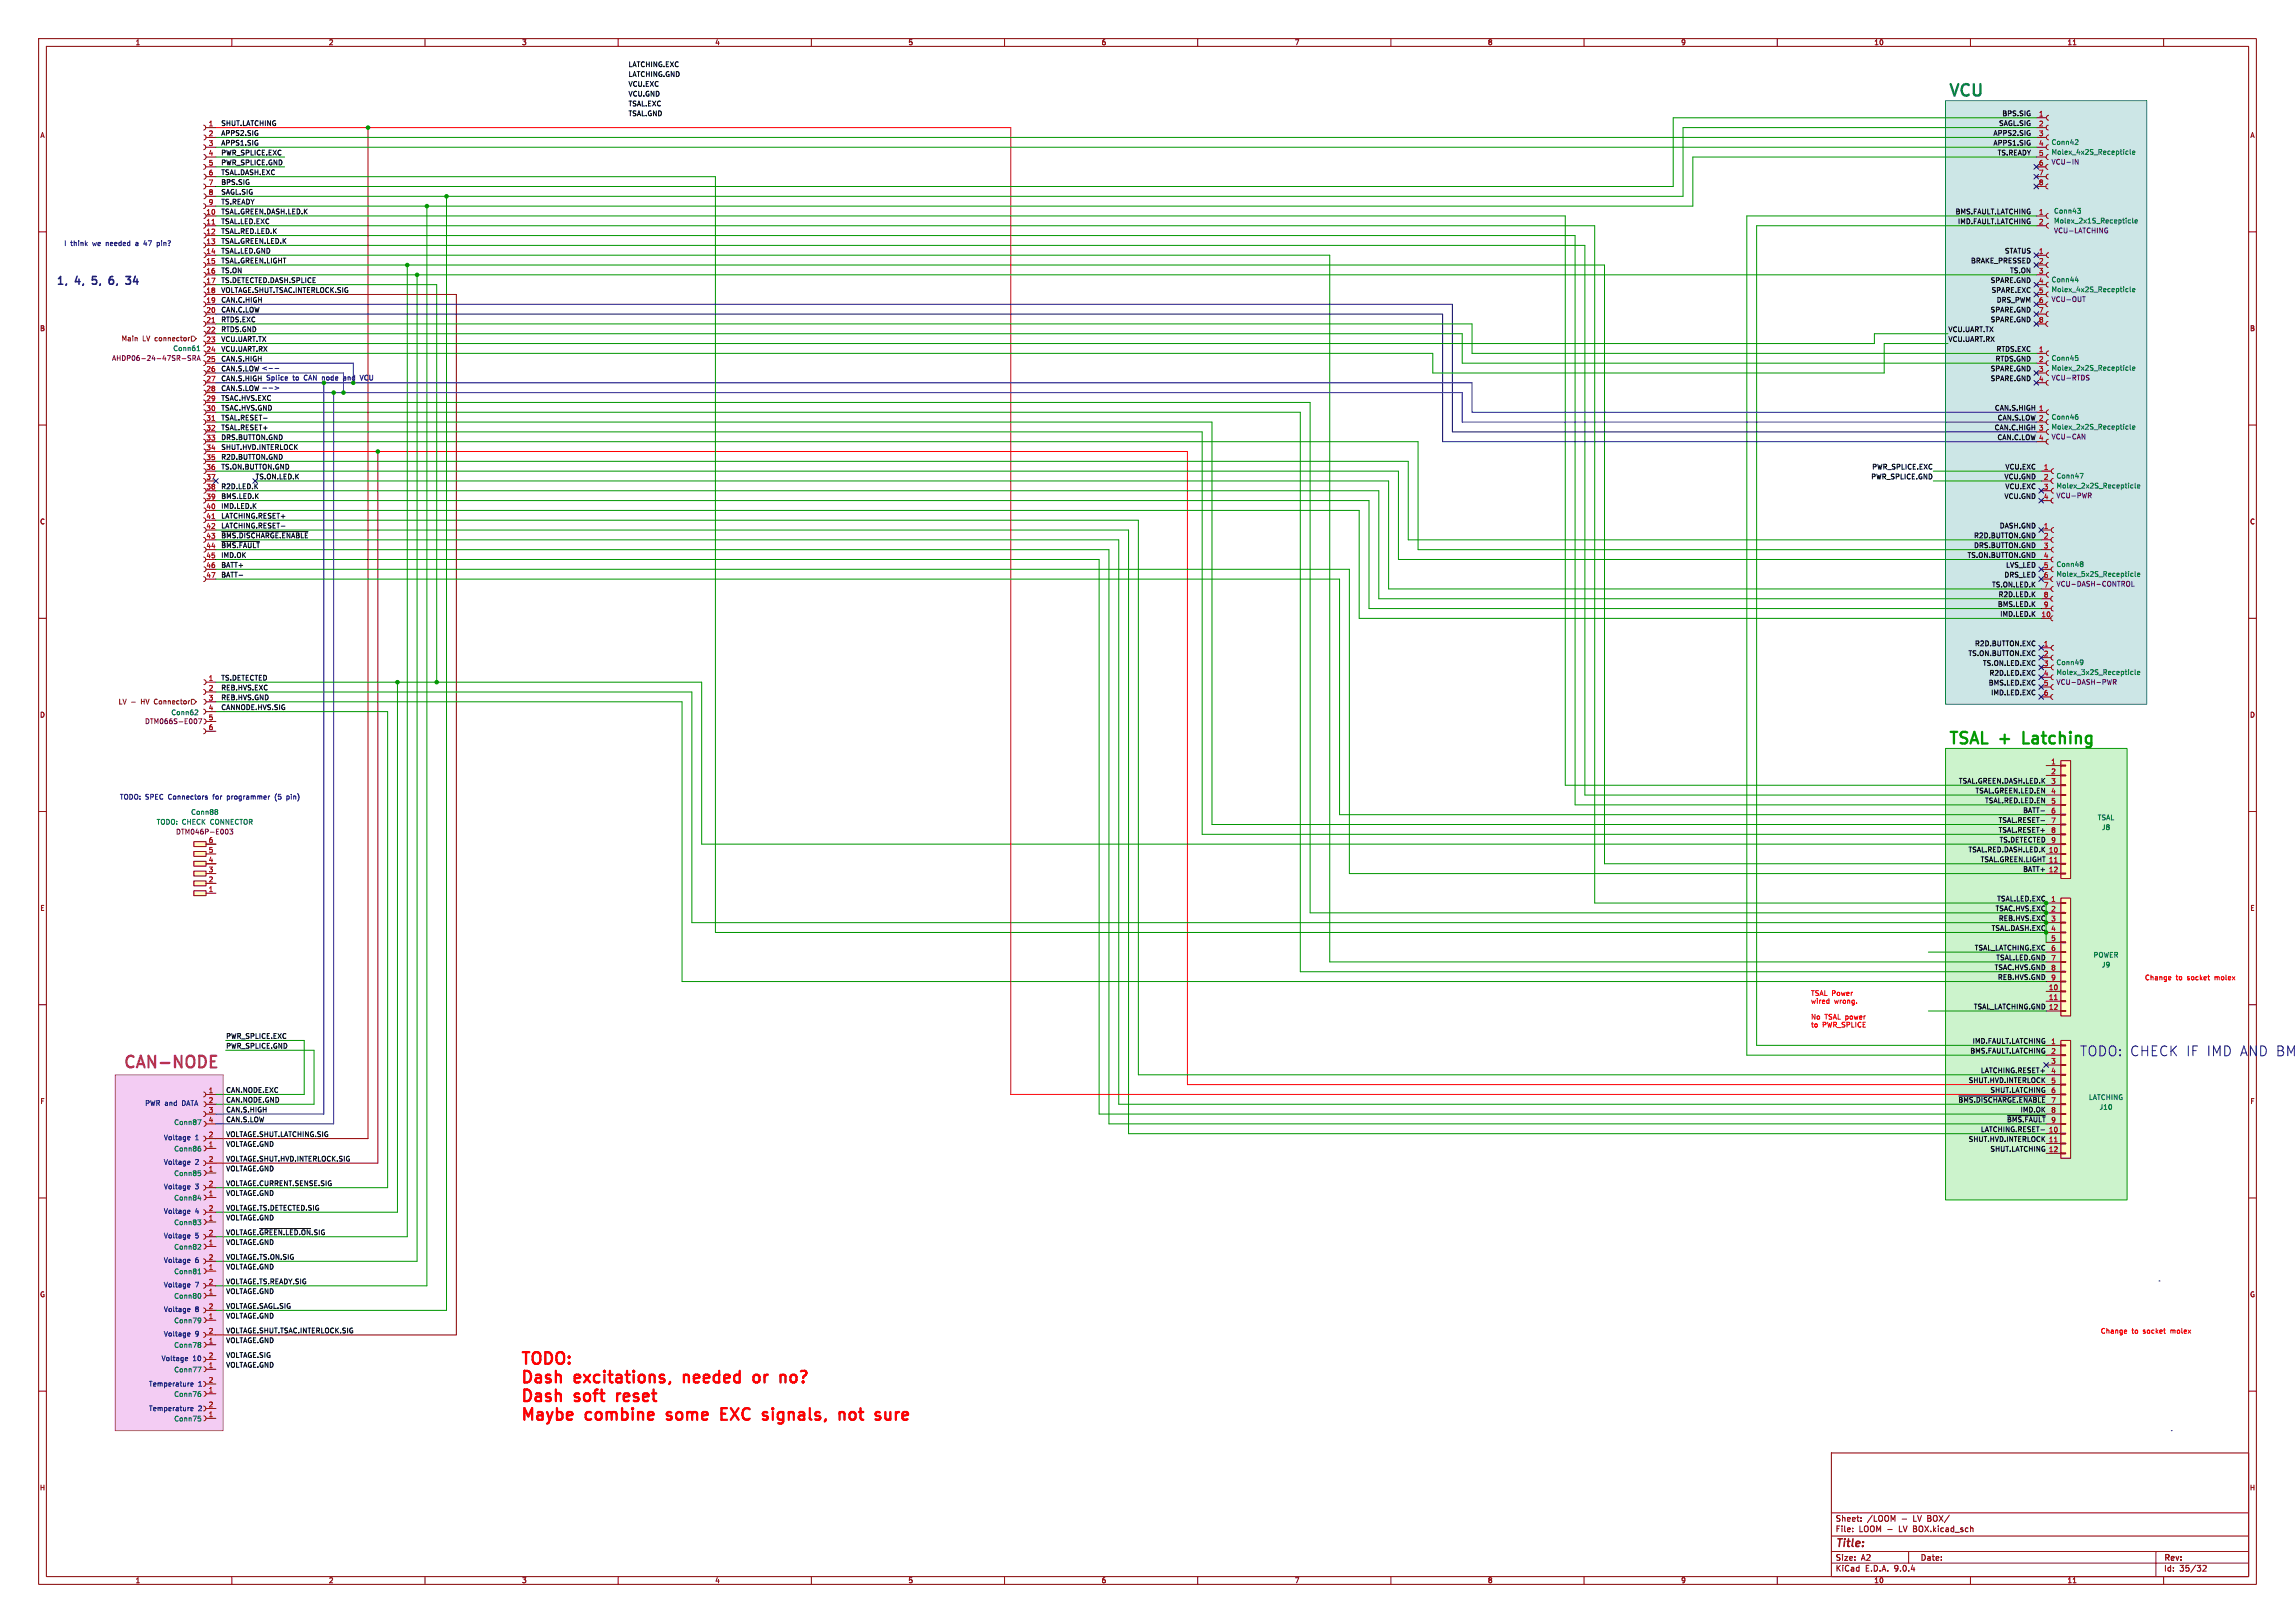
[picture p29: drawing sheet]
<svg xmlns="http://www.w3.org/2000/svg" width="594mm" height="420mm" viewBox="0 0 594 420" stroke-linecap="round" stroke-linejoin="round" font-family="sans-serif">
<defs><g id="words">
<text font-size="4.2" fill="#008484" x="504.2" y="25.2">VCU</text>
<g font-size="4.2" fill="#00c200">
<text x="504.2" y="192.8">TSAL +</text>
<text x="525" y="192.8">Latching</text>
</g>
<text font-size="4.2" fill="#c200c2" x="31.7" y="276.6">CAN-NODE</text>
<g font-size="4.2" fill="#f00">
<text x="134.6" y="353.3">TODO:</text>
<text x="134.6" y="358.1">Dash</text>
<text x="149" y="358.1">excitations,</text>
<text x="178.3" y="358.1">needed</text>
<text x="197.6" y="358.1">or</text>
<text x="205.7" y="358.1">no?</text>
<text x="134.6" y="363">Dash</text>
<text x="149" y="363">soft</text>
<text x="161" y="363">reset</text>
<text x="134.6" y="367.8">Maybe</text>
<text x="151.8" y="367.8">combine</text>
<text x="174" y="367.8">some</text>
<text x="189.2" y="367.8">EXC</text>
<text x="201.3" y="367.8">signals,</text>
<text x="222.2" y="367.8">not</text>
<text x="232.8" y="367.8">sure</text>
</g>
<g font-size="3.5" fill="#0000c2">
<text x="538.3" y="273.5">TODO:</text>
<text x="551.2" y="273.5">CHECK IF IMD AND BMS</text>
</g>
<g font-size="2.8" fill="#0000c2">
<text x="14.3" y="74.2">1,</text>
<text x="19.5" y="74.2">4,</text>
<text x="24.7" y="74.2">5,</text>
<text x="29.9" y="74.2">6,</text>
<text x="35.1" y="74.2">34</text>
</g>
<text font-size="2.8" fill="#840000" x="475" y="400.9">Title:</text>
<g font-size="2.1" fill="#840000">
<text x="475" y="394">Sheet:</text>
<text x="483.2" y="394">/LOOM</text>
<text x="492.2" y="394">-</text>
<text x="495.3" y="394">LV BOX/</text>
<text x="475" y="396.7">File:</text>
<text x="481.1" y="396.7">LOOM -</text>
<text x="491.6" y="396.7">LV BOX.kicad_sch</text>
<text x="475" y="406.9">KiCad</text>
<text x="475" y="404.1">Size:</text>
<text x="481.7" y="404.1">A2</text>
<text x="482.7" y="406.9">E.D.A.</text>
<text x="490.3" y="406.9">9.0.4</text>
<text x="497" y="404.1">Date:</text>
<text x="560" y="404.3">Rev:</text>
<text x="560" y="406.9">Id:</text>
<text x="564.1" y="406.9">35/32</text>
</g>
<g font-size="1.8" fill="#840000">
<text x="35" y="11.9">1</text>
<text x="85" y="11.9">2</text>
<text x="135" y="11.9">3</text>
<text x="185" y="11.9">4</text>
<text x="235" y="11.9">5</text>
<text x="285" y="11.9">6</text>
<text x="335" y="11.9">7</text>
<text x="385" y="11.9">8</text>
<text x="435" y="11.9">9</text>
<text x="485" y="11.9">10</text>
<text x="535" y="11.9">11</text>
<text x="10.3" y="35.9">A</text>
<text x="582.3" y="35.9">A</text>
<text x="10.3" y="85.9">B</text>
<text x="582.3" y="85.9">B</text>
<text x="10.3" y="135.9">C</text>
<text x="582.3" y="135.9">C</text>
<text x="10.3" y="185.9">D</text>
<text x="582.3" y="185.9">D</text>
<text x="10.3" y="235.9">E</text>
<text x="582.3" y="235.9">E</text>
<text x="10.3" y="285.9">F</text>
<text x="582.3" y="285.9">F</text>
<text x="10.3" y="335.9">G</text>
<text x="582.3" y="335.9">G</text>
<text x="10.2" y="385.9">H</text>
<text x="582.2" y="385.9">H</text>
<text x="35" y="409.9">1</text>
<text x="85" y="409.9">2</text>
<text x="135" y="409.9">3</text>
<text x="185" y="409.9">4</text>
<text x="235" y="409.9">5</text>
<text x="285" y="409.9">6</text>
<text x="335" y="409.9">7</text>
<text x="385" y="409.9">8</text>
<text x="435" y="409.9">9</text>
<text x="485" y="409.9">10</text>
<text x="535" y="409.9">11</text>
</g>
<g font-size="1.8" fill="#0f0f0f">
<text x="162.6" y="17.4">LATCHING.EXC</text>
<text x="162.6" y="22.5">VCU.EXC</text>
<text x="162.6" y="20">LATCHING.GND</text>
<text x="162.6" y="25.1">VCU.GND</text>
<text x="162.6" y="27.6">TSAL.EXC</text>
<text x="57.1" y="35.2">APPS2.SIG</text>
<text x="57.1" y="32.7">SHUT.LATCHING</text>
<text x="162.6" y="30.1">TSAL.GND</text>
<text x="515.8" y="35.2">APPS2.SIG</text>
<text x="517.3" y="32.7">SAGL.SIG</text>
<text x="518.1" y="30.1">BPS.SIG</text>
<text x="57.1" y="40.3">PWR_SPLICE.EXC</text>
<text x="57.1" y="37.8">APPS1.SIG</text>
<text x="515.8" y="37.8">APPS1.SIG</text>
<text x="516.9" y="40.3">TS.READY</text>
<text x="57.1" y="45.4">TSAL.DASH.EXC</text>
<text x="57.1" y="42.8">PWR_SPLICE.GND</text>
<text x="57.1" y="47.9">BPS.SIG</text>
<text x="57.1" y="50.5">SAGL.SIG</text>
<text x="57.1" y="53">TS.READY</text>
<text x="57.1" y="58.1">TSAL.LED.EXC</text>
<text x="57.1" y="55.5">TSAL.GREEN.DASH.LED.K</text>
<text x="506" y="55.5">BMS.FAULT.LATCHING</text>
<text x="506.6" y="58.1">IMD.FAULT.LATCHING</text>
<text x="57.1" y="63.2">TSAL.GREEN.LED.K</text>
<text x="57.1" y="60.6">TSAL.RED.LED.K</text>
<text x="57.1" y="65.7">TSAL.LED.GND</text>
<text x="518.8" y="65.7">STATUS</text>
<text x="57.1" y="68.2">TSAL.GREEN.LIGHT</text>
<text x="57.1" y="70.8">TS.ON</text>
<text x="510" y="68.2">BRAKE_PRESSED</text>
<text x="520.1" y="70.8">TS.ON</text>
<text x="57.1" y="75.9">VOLTAGE.SHUT.TSAC.INTERLOCK.SIG</text>
<text x="57.1" y="73.3">TS.DETECTED.DASH.SPLICE</text>
<text x="515.1" y="73.3">SPARE.GND</text>
<text x="515.4" y="75.9">SPARE.EXC</text>
<text x="57.1" y="83.5">RTDS.EXC</text>
<text x="57.1" y="80.9">CAN.C.LOW</text>
<text x="57.1" y="78.4">CAN.C.HIGH</text>
<text x="515.1" y="80.9">SPARE.GND</text>
<text x="515.1" y="83.5">SPARE.GND</text>
<text x="516.7" y="78.4">DRS_PWM</text>
<text x="57.1" y="86">RTDS.GND</text>
<text x="57.1" y="88.6">VCU.UART.TX</text>
<text x="504.2" y="86">VCU.UART.TX</text>
<text x="504.2" y="88.6">VCU.UART.RX</text>
<text x="57.1" y="93.6">CAN.S.HIGH</text>
<text x="57.1" y="91.1">VCU.UART.RX</text>
<text x="516.4" y="93.6">RTDS.GND</text>
<text x="516.6" y="91.1">RTDS.EXC</text>
<text x="57.1" y="98.7">CAN.S.HIGH</text>
<text x="515.1" y="98.7">SPARE.GND</text>
<text x="515.1" y="96.2">SPARE.GND</text>
<text x="57.1" y="106.3">TSAC.HVS.GND</text>
<text x="57.1" y="103.8">TSAC.HVS.EXC</text>
<text x="516.2" y="106.3">CAN.S.HIGH 1</text>
<text x="57.1" y="111.4">TSAL.RESET+</text>
<text x="57.1" y="114">DRS.BUTTON.GND</text>
<text x="57.1" y="108.9">TSAL.RESET-</text>
<text x="516.1" y="111.4">CAN.C.HIGH 3</text>
<text x="516.9" y="114">CAN.C.LOW 4</text>
<text x="516.9" y="108.9">CAN.S.LOW 2</text>
<text x="57.1" y="119">R2D.BUTTON.GND</text>
<text x="57.1" y="116.5">SHUT.HVD.INTERLOCK</text>
<text x="57.1" y="121.6">TS.ON.BUTTON.GND</text>
<text x="66" y="124.1">TS.ON.LED.K</text>
<text x="484.2" y="124.1">PWR_SPLICE.GND</text>
<text x="484.5" y="121.6">PWR_SPLICE.EXC</text>
<text x="518.7" y="124.1">VCU.GND</text>
<text x="518.9" y="121.6">VCU.EXC</text>
<text x="57.1" y="126.7">R2D.LED.K</text>
<text x="57.1" y="129.2">BMS.LED.K</text>
<text x="57.1" y="131.7">IMD.LED.K</text>
<text x="518.7" y="129.2">VCU.GND</text>
<text x="518.9" y="126.7">VCU.EXC</text>
<text x="57.1" y="134.3">LATCHING.RESET+</text>
<text x="57.1" y="136.8">LATCHING.RESET-</text>
<text x="517.5" y="136.8">DASH.GND</text>
<text x="57.1" y="141.9">~{BMS.FAULT}</text>
<text x="57.1" y="139.4">~{BMS.DISCHARGE.ENABLE}</text>
<text x="510.8" y="141.9">DRS.BUTTON.GND</text>
<text x="510.8" y="139.4">R2D.BUTTON.GND</text>
<text x="57.1" y="147">BATT+</text>
<text x="57.1" y="149.5">BATT-</text>
<text x="57.1" y="144.4">IMD.OK</text>
<text x="509.1" y="144.4">TS.ON.BUTTON.GND</text>
<text x="518.7" y="149.5">DRS_LED</text>
<text x="519.1" y="147">LVS_LED</text>
<text x="515.5" y="152.1">TS.ON.LED.K</text>
<text x="517.2" y="154.6">R2D.LED.K</text>
<text x="517" y="157.1">BMS.LED.K</text>
<text x="517.6" y="159.7">IMD.LED.K</text>
<text x="511.1" y="167.3">R2D.BUTTON.EXC</text>
<text x="509.4" y="169.8">TS.ON.BUTTON.EXC</text>
<text x="513.1" y="172.4">TS.ON.LED.EXC</text>
<text x="57.1" y="176.2">TS.DETECTED</text>
<text x="57.1" y="178.7">REB.HVS.EXC</text>
<text x="514.6" y="177.5">BMS.LED.EXC</text>
<text x="514.8" y="174.9">R2D.LED.EXC</text>
<text x="515.2" y="180">IMD.LED.EXC</text>
<text x="57.1" y="183.8">CANNODE.HVS.SIG</text>
<text x="57.1" y="181.3">REB.HVS.GND</text>
<text x="506.9" y="202.9">TSAL.GREEN.DASH.LED.K</text>
<text x="511.2" y="205.4">TSAL.GREEN.LED.EN</text>
<text x="513.7" y="207.9">TSAL.RED.LED.EN</text>
<text x="517.2" y="213">TSAL.RESET-</text>
<text x="517.2" y="215.6">TSAL.RESET+</text>
<text x="523.5" y="210.5">BATT-</text>
<text x="509.4" y="220.6">TSAL.RED.DASH.LED.K 10</text>
<text x="517.4" y="218.1">TS.DETECTED 9</text>
<text x="512.5" y="223.2">TSAL.GREEN.LIGHT 11</text>
<text x="523.5" y="225.7">BATT+ 12</text>
<text x="516.8" y="233.3">TSAL.LED.EXC</text>
<text x="516.4" y="235.9">TSAC.HVS.EXC</text>
<text x="517.2" y="238.4">REB.HVS.EXC</text>
<text x="515.4" y="241">TSAL.DASH.EXC</text>
<text x="511" y="246">TSAL_LATCHING.EXC</text>
<text x="516.1" y="251.1">TSAC.HVS.GND</text>
<text x="516.6" y="248.6">TSAL.LED.GND</text>
<text x="517" y="253.7">REB.HVS.GND</text>
<text x="510.8" y="261.3">TSAL_LATCHING.GND 12</text>
<text x="58.4" y="268.9">PWR_SPLICE.EXC</text>
<text x="58.4" y="271.4">PWR_SPLICE.GND</text>
<text x="509.9" y="272.7">BMS.FAULT.LATCHING</text>
<text x="510.5" y="270.2">IMD.FAULT.LATCHING</text>
<text x="509.4" y="280.3">SHUT.HVD.INTERLOCK</text>
<text x="512.6" y="277.8">LATCHING.RESET+</text>
<text x="58.4" y="282.9">CAN.NODE.EXC</text>
<text x="58.4" y="285.4">CAN.NODE.GND</text>
<text x="58.4" y="287.9">CAN.S.HIGH</text>
<text x="506.8" y="285.4">~{BMS.DISCHARGE.ENABLE}7</text>
<text x="515.1" y="282.9">SHUT.LATCHING</text>
<text x="522.9" y="287.9">IMD.OK</text>
<text x="58.4" y="290.5">CAN.S.LOW</text>
<text x="512.6" y="293">LATCHING.RESET-</text>
<text x="519.3" y="290.5">~{BMS.FAULT}9</text>
<text x="58.4" y="294.3">VOLTAGE.SHUT.LATCHING.SIG</text>
<text x="58.4" y="296.8">VOLTAGE.GND</text>
<text x="509.4" y="295.6">SHUT.HVD.INTERLOCK 11</text>
<text x="515.1" y="298.1">SHUT.LATCHING 12</text>
<text x="58.4" y="303.2">VOLTAGE.GND</text>
<text x="58.4" y="300.6">VOLTAGE.SHUT.HVD.INTERLOCK.SIG</text>
<text x="58.4" y="309.5">VOLTAGE.GND</text>
<text x="58.4" y="307">VOLTAGE.CURRENT.SENSE.SIG</text>
<text x="58.4" y="313.3">VOLTAGE.TS.DETECTED.SIG</text>
<text x="58.4" y="315.9">VOLTAGE.GND</text>
<text x="58.4" y="319.7">VOLTAGE.~{GREEN.LED.ON}.SIG</text>
<text x="58.4" y="322.2">VOLTAGE.GND</text>
<text x="58.4" y="328.6">VOLTAGE.GND</text>
<text x="58.4" y="326">VOLTAGE.TS.ON.SIG</text>
<text x="58.4" y="334.9">VOLTAGE.GND</text>
<text x="58.4" y="332.4">VOLTAGE.TS.READY.SIG</text>
<text x="58.4" y="341.3">VOLTAGE.GND</text>
<text x="58.4" y="338.7">VOLTAGE.SAGL.SIG</text>
<text x="58.4" y="347.6">VOLTAGE.GND</text>
<text x="58.4" y="345.1">VOLTAGE.SHUT.TSAC.INTERLOCK.SIG</text>
<text x="58.4" y="354">VOLTAGE.GND</text>
<text x="58.4" y="351.4">VOLTAGE.SIG</text>
</g>
<g font-size="1.8" fill="#a90000">
<text x="53.9" y="32.8">1</text>
<text x="53.9" y="35.3">2</text>
<text x="527.6" y="30.2">1</text>
<text x="527.6" y="32.8">2</text>
<text x="527.6" y="35.3">3</text>
<text x="53.9" y="37.8">3</text>
<text x="53.9" y="40.4">4</text>
<text x="527.6" y="37.8">4</text>
<text x="527.6" y="40.4">5</text>
<text x="53.9" y="42.9">5</text>
<text x="53.9" y="45.5">6</text>
<text x="527.6" y="42.9">6</text>
<text x="527.6" y="45.5">7</text>
<text x="53.9" y="48">7</text>
<text x="53.9" y="50.5">8</text>
<text x="53.9" y="53.1">9</text>
<text x="527.6" y="48">8</text>
<text x="53.3" y="55.6">10</text>
<text x="53.3" y="58.2">11</text>
<text x="527.6" y="58.2">2</text>
<text x="527.6" y="55.6">1</text>
<text x="53.3" y="60.7">12</text>
<text x="53.3" y="63.2">13</text>
<text x="53.3" y="65.8">14</text>
<text x="527.6" y="65.8">1</text>
<text x="53.3" y="68.3">15</text>
<text x="53.3" y="70.9">16</text>
<text x="527.6" y="68.3">2</text>
<text x="527.6" y="70.9">3</text>
<text x="53.3" y="73.4">17</text>
<text x="53.3" y="75.9">18</text>
<text x="527.6" y="73.4">4</text>
<text x="527.6" y="75.9">5</text>
<text x="53.3" y="78.5">19</text>
<text x="53.3" y="81">20</text>
<text x="53.3" y="83.6">21</text>
<text x="527.6" y="78.5">6</text>
<text x="527.6" y="81">7</text>
<text x="527.6" y="83.6">8</text>
<text x="53.3" y="86.1">22</text>
<text x="53.3" y="88.6">23</text>
<text x="53.3" y="91.2">24</text>
<text x="53.3" y="93.7">25</text>
<text x="527.6" y="91.2">1</text>
<text x="527.6" y="93.7">2</text>
<text x="53.3" y="96.3">26</text>
<text x="53.3" y="98.8">27</text>
<text x="53.3" y="101.3">28</text>
<text x="527.6" y="96.3">3</text>
<text x="527.6" y="98.8">4</text>
<text x="53.3" y="103.9">29</text>
<text x="53.3" y="106.4">30</text>
<text x="53.3" y="109">31</text>
<text x="53.3" y="111.5">32</text>
<text x="53.3" y="114">33</text>
<text x="53.3" y="116.6">34</text>
<text x="53.3" y="119.1">35</text>
<text x="53.3" y="121.7">36</text>
<text x="53.3" y="124.2">37</text>
<text x="528.9" y="121.7">1</text>
<text x="528.9" y="124.2">2</text>
<text x="53.3" y="126.7">38</text>
<text x="53.3" y="129.3">39</text>
<text x="53.3" y="131.8">40</text>
<text x="528.9" y="126.7">3</text>
<text x="528.9" y="129.3">4</text>
<text x="53.3" y="134.4">41</text>
<text x="53.3" y="136.9">42</text>
<text x="528.9" y="136.9">1</text>
<text x="53.3" y="139.4">43</text>
<text x="53.3" y="142">44</text>
<text x="528.9" y="139.4">2</text>
<text x="528.9" y="142">3</text>
<text x="53.3" y="144.5">45</text>
<text x="53.3" y="147.1">46</text>
<text x="53.3" y="149.6">47</text>
<text x="528.9" y="144.5">4</text>
<text x="528.9" y="147.1">5</text>
<text x="528.9" y="149.6">6</text>
<text x="528.9" y="152.1">7</text>
<text x="528.9" y="154.7">8</text>
<text x="528.3" y="159.8">10</text>
<text x="528.9" y="157.2">9</text>
<text x="528.9" y="167.4">1</text>
<text x="528.9" y="169.9">2</text>
<text x="528.9" y="172.5">3</text>
<text x="53.9" y="178.8">2</text>
<text x="53.9" y="176.3">1</text>
<text x="528.9" y="175">4</text>
<text x="528.9" y="177.5">5</text>
<text x="53.9" y="183.9">4</text>
<text x="53.9" y="181.4">3</text>
<text x="528.9" y="180.1">6</text>
<text x="53.9" y="189">6</text>
<text x="53.9" y="186.4">5</text>
<text x="530.8" y="197.9">1</text>
<text x="530.8" y="200.4">2</text>
<text x="530.8" y="202.9">3</text>
<text x="530.8" y="205.5">4</text>
<text x="530.8" y="208">5</text>
<text x="530.8" y="210.6">6</text>
<text x="530.8" y="213.1">7</text>
<text x="530.8" y="215.6">8</text>
<text x="53.9" y="218.2">6</text>
<text x="53.9" y="220.7">5</text>
<text x="53.9" y="223.3">4</text>
<text x="53.9" y="225.8">3</text>
<text x="53.9" y="228.3">2</text>
<text x="53.9" y="230.9">1</text>
<text x="530.8" y="233.4">1</text>
<text x="530.8" y="236">2</text>
<text x="530.8" y="238.5">3</text>
<text x="530.8" y="241">4</text>
<text x="530.8" y="243.6">5</text>
<text x="530.8" y="246.1">6</text>
<text x="530.8" y="248.7">7</text>
<text x="530.8" y="251.2">8</text>
<text x="530.2" y="256.3">10</text>
<text x="530.8" y="253.7">9</text>
<text x="530.2" y="258.8">11</text>
<text x="530.8" y="270.3">1</text>
<text x="530.8" y="272.8">2</text>
<text x="530.8" y="275.3">3</text>
<text x="530.8" y="277.9">4</text>
<text x="530.8" y="280.4">5</text>
<text x="53.9" y="283">1</text>
<text x="53.9" y="285.5">2</text>
<text x="530.8" y="283">6</text>
<text x="53.9" y="288">3</text>
<text x="53.9" y="290.6">4</text>
<text x="530.2" y="293.1">10</text>
<text x="530.8" y="288">8</text>
<text x="53.9" y="294.4">2</text>
<text x="53.9" y="296.9">1</text>
<text x="53.9" y="300.7">2</text>
<text x="53.9" y="303.3">1</text>
<text x="53.9" y="307.1">2</text>
<text x="53.9" y="309.6">1</text>
<text x="53.9" y="313.4">2</text>
<text x="53.9" y="316">1</text>
<text x="53.9" y="319.8">2</text>
<text x="53.9" y="322.3">1</text>
<text x="53.9" y="326.1">2</text>
<text x="53.9" y="328.7">1</text>
<text x="53.9" y="332.5">2</text>
<text x="53.9" y="335">1</text>
<text x="53.9" y="338.8">2</text>
<text x="53.9" y="341.4">1</text>
<text x="53.9" y="345.2">2</text>
<text x="53.9" y="347.7">1</text>
<text x="53.9" y="351.5">2</text>
<text x="53.9" y="357.9">2</text>
<text x="53.9" y="354.1">1</text>
<text x="53.9" y="360.4">1</text>
<text x="53.9" y="364.2">2</text>
<text x="53.9" y="366.8">1</text>
</g>
<g font-size="1.8" fill="#006464">
<text x="530.9" y="37.7">Conn42</text>
<text x="530.9" y="40.2">Molex_4x2S_Recepticle</text>
<text x="531.5" y="55.5">Conn43</text>
<text x="531.5" y="58">Molex_2x1S_Recepticle</text>
<text x="530.9" y="73.3">Conn44</text>
<text x="530.9" y="75.8">Molex_4x2S_Recepticle</text>
<text x="44.7" y="91">Conn61</text>
<text x="530.9" y="93.6">Conn45</text>
<text x="530.9" y="96.1">Molex_2x2S_Recepticle</text>
<text x="530.9" y="108.8">Conn46</text>
<text x="530.9" y="111.4">Molex_2x2S_Recepticle</text>
<text x="532.1" y="124.1">Conn47</text>
<text x="532.1" y="126.6">Molex_2x2S_Recepticle</text>
<text x="532.1" y="146.9">Conn48</text>
<text x="532.1" y="149.5">Molex_5x2S_Recepticle</text>
<text x="532.1" y="172.3">Conn49</text>
<text x="532.1" y="174.9">Molex_3x2S_Recepticle</text>
<text x="44.2" y="185.3">Conn62</text>
<text x="40.4" y="213.6">TODO: CHECK</text>
<text x="49.4" y="211">Conn88</text>
<text x="54.6" y="213.6">CONNECTOR</text>
<text x="542.8" y="212.4">TSAL</text>
<text x="543.9" y="215">J8</text>
<text x="541.7" y="248">POWER</text>
<text x="543.9" y="250.5">J9</text>
<text x="540.5" y="284.8">LATCHING</text>
<text x="543.3" y="287.4">J10</text>
<text x="45" y="291.3">Conn87</text>
<text x="45" y="298.2">Conn86</text>
<text x="45" y="304.5">Conn85</text>
<text x="45" y="310.9">Conn84</text>
<text x="45" y="317.2">Conn83</text>
<text x="45" y="323.6">Conn82</text>
<text x="45" y="329.9">Conn81</text>
<text x="45" y="336.3">Conn80</text>
<text x="45" y="342.6">Conn79</text>
<text x="45" y="349">Conn78</text>
<text x="45" y="355.3">Conn77</text>
<text x="45" y="361.7">Conn76</text>
<text x="45" y="368">Conn75</text>
</g>
<g font-size="1.8" fill="#840084">
<text x="530.9" y="42.8">VCU-IN</text>
<text x="531.5" y="60.6">VCU-LATCHING</text>
<text x="530.9" y="78.3">VCU-OUT</text>
<text x="28.9" y="93.6">AHDP06-24-47SR-SRA</text>
<text x="530.9" y="98.7">VCU-RTDS</text>
<text x="530.9" y="113.9">VCU-CAN</text>
<text x="532.1" y="129.1">VCU-PWR</text>
<text x="532.1" y="152">VCU-DASH-CONTROL</text>
<text x="532.1" y="177.4">VCU-DASH-PWR</text>
<text x="37.4" y="187.6">DTM066S-E007</text>
<text x="45.5" y="216.1">DTM046P-E003</text>
</g>
<g font-size="1.8" fill="#0000c2">
<text x="16.5" y="63.9">I</text>
<text x="18.3" y="63.9">think</text>
<text x="24.1" y="63.9">we</text>
<text x="27.7" y="63.9">needed</text>
<text x="35.6" y="63.9">a</text>
<text x="37.9" y="63.9">47</text>
<text x="41.5" y="63.9">pin?</text>
<text x="57.1" y="101.3">CAN.S.LOW --&gt;</text>
<text x="57.1" y="96.2">CAN.S.LOW &lt;--</text>
<text x="68.8" y="98.7">Splice</text>
<text x="75.7" y="98.7">to</text>
<text x="78.8" y="98.7">CAN node</text>
<text x="89.4" y="98.7">and</text>
<text x="94" y="98.7">VCU</text>
<text x="30.9" y="207.1">TODO: SPEC</text>
<text x="43.7" y="207.1">Connectors</text>
<text x="55.4" y="207.1">for</text>
<text x="59.2" y="207.1">programmer</text>
<text x="71.8" y="207.1">(5</text>
<text x="75.1" y="207.1">pin)</text>
<text x="37.5" y="286.4">PWR and</text>
<text x="47.2" y="286.4">DATA</text>
<text x="42.3" y="295.3">Voltage</text>
<text x="50.5" y="295.3">1</text>
<text x="42.3" y="301.6">Voltage</text>
<text x="50.5" y="301.6">2</text>
<text x="42.3" y="308">Voltage</text>
<text x="50.5" y="308">3</text>
<text x="42.3" y="314.3">Voltage</text>
<text x="50.5" y="314.3">4</text>
<text x="42.3" y="320.7">Voltage</text>
<text x="50.5" y="320.7">5</text>
<text x="42.3" y="327">Voltage</text>
<text x="50.5" y="327">6</text>
<text x="42.3" y="333.4">Voltage</text>
<text x="50.5" y="333.4">7</text>
<text x="42.3" y="339.7">Voltage</text>
<text x="50.5" y="339.7">8</text>
<text x="42.3" y="346.1">Voltage</text>
<text x="50.5" y="346.1">9</text>
<text x="41.7" y="352.4">Voltage</text>
<text x="49.9" y="352.4">10</text>
<text x="38.4" y="359">Temperature</text>
<text x="51.3" y="359">1</text>
<text x="38.4" y="365.4">Temperature</text>
<text x="51.3" y="365.4">2</text>
</g>
<g font-size="1.8" fill="#725600">
<text x="31.4" y="88.5">Main</text>
<text x="36.9" y="88.5">LV connector</text>
<text x="30.6" y="182.5">LV -</text>
<text x="36.6" y="182.5">HV Connector</text>
</g>
<g font-size="1.8" fill="#f00">
<text x="555" y="253.8">Change</text>
<text x="563.4" y="253.8">to</text>
<text x="566.8" y="253.8">socket</text>
<text x="574.4" y="253.8">molex</text>
<text x="468.6" y="258">TSAL Power</text>
<text x="468.6" y="260.1">wired</text>
<text x="474.8" y="260.1">wrong.</text>
<text x="468.6" y="264.2">No</text>
<text x="468.6" y="266.2">to</text>
<text x="471.7" y="266.2">PWR_SPLICE</text>
<text x="472.3" y="264.2">TSAL power</text>
<text x="543.6" y="345.2">Change</text>
<text x="552" y="345.2">to</text>
<text x="555.3" y="345.2">socket</text>
<text x="562.9" y="345.2">molex</text>
</g>
</g></defs>
<g fill="none" stroke="#840000" stroke-width=".26">
<path d="M10 10h574v400h-574zM12 12h570v396h-570zM60 10v2M110 10v2M160 10v2M210 10v2M260 10v2M310 10v2M360 10v2M410 10v2M460 10v2M510 10v2"/>
<path d="M536.6 11.6h.7M560 10v2M10 60h2M582 60h2M10 110h2M582 110h2M10 160h2M582 160h2M10 210h2M582 210h2M10 260h2M582 260h2"/>
<path d="M10 310h2M582 310h2M10 360h2M474 376h108v32h-108zM582 360h2M474 397.5h108M474 391.5h108M479.5 396.2v.2M479.5 395.4v.2M481.7 393.5v.2M481.7 392.7v.2M510.2 395.4l.5 .2v.8"/>
<path d="M60 408v2M110 408v2M160 408v2M210 408v2M260 408v2M310 408v2M360 408v2M410 408v2M460 408v2M474 404.5h108M474 401.5h108M494 401.5v3"/>
<path d="M510 408v2M536.6 409.6h.7M558 401.5v6.5M560 408v2M570.2 405.2l.5-.1 .3 .4-.9 1.1h.9"/>
</g>
<path d="M503.6 193.7h46.9v116.8h-46.9z" fill="#ccf3cc"/>
<path d="M29.8 278.1h28v92.1h-28z" fill="#f3ccf3"/>
<path d="M503.6 26h52v156.2h-52z" fill="#cce6e6"/>
<g fill="none" stroke="#840000" stroke-width=".26">
<path d="M52.7 294l.4 .2 .2 .5-.2 .4-.4 .2M52.8 296.5l.4 .3 .1 .4-.1 .4-.4 .2M53.3 294.6h2.6M53.3 297.2h2.6M52.7 313.1l.4 .2 .2 .4-.2 .4-.4 .2M52.7 319.4l.4 .2 .2 .5-.2 .4-.4 .2M52.8 315.6l.4 .2 .1 .4-.1 .5-.4 .2M53.3 313.7h2.6M53.3 316.2h2.6M52.7 325.8l.4 .2 .2 .4-.2 .4-.4 .2M52.8 328.3l.4 .2 .1 .4-.1 .5-.4 .2M52.8 321.9l.4 .3 .1 .4-.1 .4-.4 .2"/>
<path d="M53.3 326.4h2.6M53.3 328.9h2.6M53.3 320h2.6M53.3 322.6h2.6M52.7 357.5l.4 .2 .2 .5-.2 .4-.4 .2M53.3 358.1h2.6M52.7 363.9l.4 .2 .2 .4-.2 .4-.4 .2M52.8 360l.4 .3 .1 .4-.1 .4-.4 .2M52.8 366.4l.4 .2 .1 .4-.1 .5-.4 .2M53.3 360.7h2.6M53.3 364.5h2.6M53.3 367h2.6"/>
</g>
<path d="M51.5 297.1l.5 .2-.1 .5-.4 .1M51.6 296.6h.2M51.2 315.7h.8l-.5 .5 .4 .1 .1 .4-.3 .2h-.3M51.2 329.6h.8M51.4 328.7l.2-.3v1.2M51.4 322l.4 .1 .2 .3-.8 .9h.8M51.3 366.5h.6M51.4 367l.6 .2-.1 .4-.5 .1M51.5 360.6l.5 .2-.1 .5-.4 .1M51.6 360.1h.2" fill="none" stroke="#006464" stroke-width=".26"/>
<g fill="#ffe5bf">
<path d="M50.2 217.8h3.1v1.3h-3.1z"/>
<path d="M50.2 220.3h3.1v1.3h-3.1z"/>
<path d="M50.2 222.9h3.1v1.3h-3.1z"/>
<path d="M50.2 225.4h3.1v1.3h-3.1z"/>
<path d="M50.2 228h3.1v1.2h-3.1z"/>
<path d="M50.2 230.5h3.1v1.3h-3.1z"/>
</g>
<g fill="none" stroke="#840000" stroke-width=".26">
<path d="M52.7 32.4l.4 .2 .2 .4-.2 .4-.4 .3M52.7 37.5l.4 .2 .2 .4-.2 .4-.4 .2M52.8 34.9l.4 .3 .1 .4-.1 .4-.4 .2M53.3 33h2.6M53.3 35.6h2.6M53.3 38.1h2.6M527 33h2.6M527 35.6h2.6M527 38.1h2.6M527 30.5h2.6M530.1 32.4l-.3 .2-.2 .4 .2 .5 .3 .2M530.1 37.5l-.3 .2-.2 .4 .2 .4 .3 .2"/>
<path d="M530.2 29.8l-.4 .3-.1 .4 .1 .4 .4 .2M530.2 34.9l-.4 .2-.1 .4 .1 .5 .4 .2M52.7 42.5l.4 .3 .2 .4-.2 .4-.4 .2M52.7 47.6l.4 .3 .2 .4-.2 .4-.4 .2M52.7 52.7l.4 .2 .2 .5-.2 .4-.4 .2M52.7 57.8l.4 .2 .2 .4-.2 .4-.4 .3M52.8 40l.4 .2 .1 .5-.1 .4-.4 .2M52.8 45.1l.4 .2 .1 .4-.1 .4-.4 .3M52.8 50.2l.4 .2 .1 .4-.1 .4-.4 .2M52.8 55.2l.4 .3 .1 .4-.1 .4-.4 .2M53.3 40.6h2.6M53.3 43.2h2.6"/>
<path d="M53.3 45.7h2.6M53.3 48.3h2.6M53.3 50.8h2.6M53.3 53.3h2.6M53.3 55.9h2.6M53.3 58.4h2.6M527 40.6h2.6M527 43.2h2.6M527 45.7h2.6M527 48.3h2.6M527 55.9h2.6M527 58.4h2.6"/>
<path d="M530.1 42.5l-.4 .3-.2 .4 .1 .4 .5 .2M530.1 47.6l-.4 .2-.2 .4 .1 .5 .5 .2M530.1 40l-.3 .2-.2 .4 .2 .5 .3 .2M530.1 45.1l-.3 .2-.2 .4 .2 .5 .3 .2M530.1 55.2l-.3 .3-.2 .4 .1 .4 .4 .2M530.2 57.8l-.4 .2-.1 .4 .1 .4 .4 .3M52.7 62.9l.4 .2 .2 .4-.2 .4-.4 .2M52.7 67.9l.4 .3 .2 .4-.2 .4-.4 .2M52.7 73l.4 .3 .2 .4-.2 .4-.4 .2M52.7 78.1l.4 .2 .2 .5-.2 .4-.4 .2M52.8 60.3l.4 .3 .1 .4-.1 .4-.4 .2M52.8 65.4l.4 .2 .1 .5-.1 .4-.4 .2"/>
<path d="M52.8 70.5l.4 .2 .1 .4-.1 .4-.4 .3M52.8 75.6l.4 .2 .1 .4-.1 .4-.4 .2M53.3 61h2.6M53.3 63.5h2.6M53.3 66h2.6M53.3 68.6h2.6M53.3 71.1h2.6M53.3 73.7h2.6M53.3 76.2h2.6M53.3 78.7h2.6M527 66h2.6M527 68.6h2.6"/>
<path d="M527 71.1h2.6M527 73.7h2.6M527 76.2h2.6M527 78.7h2.6M530.1 78.1l-.4 .2-.2 .4 .1 .4 .5 .3M530.1 67.9l-.3 .3-.2 .4 .2 .4 .3 .2M530.1 73l-.3 .2-.2 .4 .2 .5 .3 .2M530.1 75.6l-.3 .2-.2 .4 .2 .4 .3 .2M530.2 65.4l-.4 .2-.1 .4 .1 .5 .4 .2M530.2 70.5l-.4 .2-.1 .4 .1 .5 .4 .2M52.7 83.2l.4 .2 .2 .4-.2 .4-.4 .3M52.7 88.3l.4 .2 .2 .4-.2 .4-.4 .2"/>
<path d="M52.7 93.3l.4 .3 .2 .4-.2 .4-.4 .2M52.7 98.4l.4 .3 .2 .4-.2 .4-.4 .2M52.8 80.6l.4 .3 .1 .4-.1 .4-.4 .2M52.8 85.7l.4 .3 .1 .4-.1 .4-.4 .2M52.8 90.8l.4 .2 .1 .5-.1 .4-.4 .2M52.8 95.9l.4 .2 .1 .4-.1 .4-.4 .3M53.3 81.3h2.6M53.3 83.8h2.6M53.3 86.4h2.6M53.3 88.9h2.6M53.3 91.4h2.6M53.3 94h2.6"/>
<path d="M53.3 96.5h2.6M53.3 99.1h2.6M527 81.3h2.6M527 83.8h2.6M527 91.4h2.6M527 94h2.6M527 96.5h2.6M527 99.1h2.6M530.1 83.2l-.4 .2-.2 .4 .1 .4 .5 .3M530.1 93.3l-.3 .3-.2 .4 .2 .4 .3 .2M530.1 98.4l-.3 .2-.2 .4 .2 .5 .3 .2M530.1 80.6l-.3 .3-.2 .4 .2 .4 .3 .2"/>
<path d="M530.2 90.8l-.4 .2-.1 .4 .1 .5 .4 .2M530.2 95.9l-.4 .2-.1 .4 .1 .5 .4 .2M52.7 103.5l.4 .2 .2 .5-.2 .4-.4 .2M52.7 108.6l.4 .2 .2 .4-.2 .4-.4 .3M52.7 113.7l.4 .2 .2 .4-.2 .4-.4 .2M52.7 118.7l.4 .3 .2 .4-.2 .4-.4 .2M52.8 101l.4 .2 .1 .4-.1 .4-.4 .2M52.8 106l.4 .3 .1 .4-.1 .4-.4 .2M52.8 111.1l.4 .3 .1 .4-.1 .4-.4 .2M52.8 116.2l.4 .2 .1 .5-.1 .4-.4 .2M53.3 101.6h2.6M53.3 104.1h2.6"/>
<path d="M53.3 106.7h2.6M53.3 109.2h2.6M53.3 111.8h2.6M53.3 114.3h2.6M53.3 116.8h2.6M53.3 119.4h2.6M527 106.7h2.6M527 109.2h2.6M527 111.8h2.6M527 114.3h2.6M530.1 108.6l-.3 .2-.2 .4 .2 .5 .3 .2M530.1 113.7l-.3 .2-.2 .4 .2 .4 .3 .2"/>
<path d="M530.2 106l-.4 .3-.1 .4 .1 .4 .4 .2M530.2 111.1l-.4 .2-.1 .4 .1 .5 .4 .2M52.7 123.8l.4 .3 .2 .4-.2 .4-.4 .2M52.7 128.9l.4 .2 .2 .5-.2 .4-.4 .2M52.7 134l.4 .2 .2 .4-.2 .4-.4 .3M52.7 139.1l.4 .2 .2 .4-.2 .4-.4 .2M52.8 121.3l.4 .2 .1 .4-.1 .4-.4 .3M52.8 126.4l.4 .2 .1 .4-.1 .4-.4 .2M52.8 131.4l.4 .3 .1 .4-.1 .4-.4 .2M52.8 136.5l.4 .3 .1 .4-.1 .4-.4 .2M53.3 121.9h2.6M53.3 124.5h2.6"/>
<path d="M53.3 127h2.6M53.3 129.5h2.6M53.3 132.1h2.6M53.3 134.6h2.6M53.3 137.2h2.6M53.3 139.7h2.6M528.3 121.9h2.6M528.3 124.5h2.6M528.3 127h2.6M528.3 129.5h2.6M531.4 123.8l-.4 .2-.1 .4 .1 .5 .4 .2M531.4 128.9l-.4 .2-.1 .4 .1 .5 .4 .2"/>
<path d="M531.5 121.3l-.4 .2-.2 .4 .2 .5 .4 .2M531.5 126.4l-.4 .2-.2 .4 .2 .4 .4 .2M52.7 144.1l.4 .3 .2 .4-.2 .4-.4 .2M52.7 149.2l.4 .3 .2 .4-.2 .4-.4 .2M52.8 141.6l.4 .2 .1 .5-.1 .4-.4 .2M52.8 146.7l.4 .2 .1 .4-.1 .4-.4 .3M53.3 142.2h2.6M53.3 144.8h2.6M53.3 147.3h2.6M53.3 149.9h2.6M52.7 178.4l.4 .3 .2 .4-.2 .4-.4 .2M52.8 175.9l.4 .2 .1 .4-.1 .5-.4 .2"/>
<path d="M53.3 179.1h2.6M53.3 176.5h2.6M52.7 188.6l.4 .2 .2 .5-.2 .4-.4 .2M52.7 183.5l.4 .3 .2 .4-.2 .4-.4 .2M52.8 186.1l.4 .2 .1 .4-.1 .4-.4 .2M52.8 181l.4 .2 .1 .4-.1 .4-.4 .2M53.3 189.2h2.6M53.3 186.7h2.6M53.3 184.2h2.6M53.3 181.6h2.6M50.2 217.8h3.1v1.3h-3.1zM53.3 218.4h2.6"/>
<path d="M50.2 220.3h3.1v1.3h-3.1zM50.2 222.9h3.1v1.3h-3.1zM50.2 225.4h3.1v1.3h-3.1zM50.2 228h3.1v1.2h-3.1zM50.2 230.5h3.1v1.3h-3.1zM53.3 223.5h2.6M53.3 228.6h2.6M53.3 221h2.6M53.3 226.1h2.6M53.3 231.1h2.6M52.7 300.4l.4 .2 .2 .4-.2 .4-.4 .2M52.8 302.9l.4 .2 .1 .4-.1 .5-.4 .2"/>
<path d="M53.3 301h2.6M53.3 303.5h2.6"/>
</g>
<g fill="none" stroke="#006464" stroke-width=".26">
<path d="M537.3 36.1l.4 .1 .2 .3-.8 .9h.8M550.3 39.9h.5M550.3 39.2h.5M551.4 38.7v1.1l.1 .1M552 39.5l.6-.1-.1-.2-.4-.1-.1 .2v.6h.5M537.7 53.9h.8l-.4 .5 .3 .1 .1 .4-.2 .3h-.4M551 57.7h.4M551 56.9h.4M552 56.5v1l.2 .2M552.6 57.3l.6-.1-.1-.3h-.3l-.2 .2 .1 .6h.4M537.1 72.5h.8M537.7 72.1v.9"/>
<path d="M550.3 75.4h.5M550.3 74.7h.5M551.4 74.2v1.1l.1 .2M552 75.1l.6-.1-.1-.3h-.4l-.1 .1v.6h.5M51 90.8h.7M51.1 89.8l.3-.3v1.3M537.2 92h.6M537.3 92.5l.4 .1M537.7 92.6h.1M537.8 92.6v.6l-.5 .1M550.3 95.8h.5M550.3 95h.5"/>
<path d="M551.4 94.6v1l.1 .2M552 95.4l.6-.1-.1-.3h-.4l-.1 .2v.6h.5M537.4 107.7l.5 .3-.1 .4-.4 .1M537.5 107.3h.2M550.3 111h.5M550.3 110.3h.5M551.4 109.8v1.1l.1 .2M552 110.6l.6-.1-.1-.2-.4-.1-.1 .2v.6h.5M538.3 122.5h.9l-.5 1.3M551.6 126.2h.5M551.6 125.5h.5M552.6 125v1.1l.2 .2"/>
<path d="M553.2 125.9l.6-.1v-.3h-.4l-.2 .1 .1 .6h.5M50.7 183.7l.4 .1 .1 .3-.8 .9h.8M55.9 209.5l.4 .2-.2 .3M55.9 210h.2M56.1 210l.2 .5-.4 .3M51.3 303h.6M51.4 303.5l.6 .2-.2 .5h-.4"/>
</g>
<g fill="none" stroke="#840084" stroke-width=".26">
<path d="M537.1 41.2l.8 1.3v-1.3M545.2 59l.3 .1M545.3 59.7h.2v.4l-.3 .2M539 76.8h.7M49.4 92.1h-.7a.53 .53 0 0 0 .6 .7l-.1 .4h-.6M50.2 92.7l.4 .6M50.5 92.6l-.6 .1M50.6 92.6l-.1-.5-.6-.1v1.3M50.6 92.6h-.1M51 93.3l.4-1.3 .4 1.3M51.1 92.9h.6M540.5 97.8l.2 .2-.2 .4"/>
<path d="M540.5 97.1l.2 .1M538.9 112.3l.7 1.3v-1.3M540.8 128.2l.5 .6M541.1 127.6v.6M50.6 186a.79 .79 0 0 1 0 1.3M51.4 186h.8l-.5 1.3M58.6 214.6a.68 .68 0 0 1 .5 .6 .68 .68 0 0 1-.5 .6M59.5 214.6h.7l-.4 .5 .4 .1v.5h-.7"/>
</g>
<path d="M54.9 58h.7M54.9 83.4h.7M54.9 108.8h.7M54.9 134.2h.7" fill="none" stroke="#a90000" stroke-width=".26"/>
<path d="M533.4 196.9h2.5v30.4h-2.5z" fill="#ffffc2"/>
<g fill="none" stroke="#840000" stroke-width=".26">
<path d="M528.3 137.2h2.6M528.3 139.7h2.6M531.4 139.1l-.4 .2-.1 .4 .1 .4 .4 .2M531.5 136.5l-.4 .2-.2 .4 .2 .5 .4 .2M528.3 142.2h2.6M528.3 144.8h2.6M528.3 147.3h2.6M528.3 149.9h2.6M528.3 152.4h2.6M528.3 154.9h2.6M528.3 157.5h2.6M531.3 149.2l-.4 .2-.1 .4 .1 .5 .4 .2"/>
<path d="M531.3 154.3l-.4 .2-.1 .4 .1 .4 .4 .3M531.3 159.4l-.4 .2-.1 .4 .1 .4 .4 .3M531.4 144.1l-.4 .3-.1 .4 .1 .4 .4 .2M531.4 146.7l-.4 .2-.1 .4 .1 .5 .4 .2M531.4 151.8l-.4 .2-.1 .4 .1 .4 .4 .2M531.4 156.8l-.4 .3-.1 .4 .1 .4 .4 .2M531.5 141.6l-.4 .2-.2 .4 .2 .5 .4 .2M528.3 160h2.6M528.3 167.6h2.6M528.3 170.2h2.6M528.3 172.7h2.6M528.3 175.3h2.6"/>
<path d="M528.3 177.8h2.6M531.3 179.7l-.4 .2-.1 .4 .1 .4 .4 .3M531.4 169.5l-.4 .3-.1 .4 .1 .4 .4 .2M531.4 174.6l-.4 .2-.1 .4 .1 .5 .4 .2M531.4 177.2l-.4 .2-.1 .4 .1 .4 .4 .2M531.5 167l-.4 .2-.2 .4 .2 .5 .4 .2M531.5 172.1l-.4 .2-.2 .4 .2 .5 .4 .2M528.3 180.3h2.6M529.6 198.1h3.8M533.4 196.9h2.5v30.4h-2.5zM533.4 198h1.3v.2h-1.3zM529.6 200.7h3.8"/>
<path d="M529.6 203.2h3.8M529.6 205.7h3.8M529.6 208.3h3.8M529.6 210.8h3.8M529.6 213.4h3.8M529.6 215.9h3.8M529.6 218.4h3.8M533.4 200.5h1.3v.3h-1.3zM533.4 203.1h1.3v.2h-1.3zM533.4 205.6h1.3v.3h-1.3zM533.4 208.2h1.3v.2h-1.3zM533.4 210.7h1.3v.2h-1.3z"/>
<path d="M533.4 213.2h1.3v.3h-1.3zM533.4 215.8h1.3v.2h-1.3zM533.4 218.3h1.3v.3h-1.3zM529.6 221h3.8M529.6 223.5h3.8M529.6 226.1h3.8M533.4 220.9h1.3v.2h-1.3zM533.4 223.4h1.3v.2h-1.3zM533.4 225.9h1.3v.3h-1.3zM52.7 282.6l.4 .2 .2 .4-.2 .4-.4 .2M52.7 287.7l.4 .2 .2 .4-.2 .4-.4 .2M52.8 285.1l.4 .3 .1 .4-.1 .4-.4 .2"/>
<path d="M52.8 290.2l.4 .2 .1 .4-.1 .5-.4 .2M53.3 283.2h2.6M53.3 285.8h2.6M53.3 288.3h2.6M53.3 290.8h2.6M52.7 306.7l.4 .2 .2 .5-.2 .4-.4 .2M52.8 309.2l.4 .3 .1 .4-.1 .4-.4 .2M53.3 307.3h2.6M53.3 309.9h2.6M52.7 332.1l.4 .2 .2 .5-.2 .4-.4 .2M52.7 338.5l.4 .2 .2 .4-.2 .4-.4 .2M52.8 334.6l.4 .3 .1 .4-.1 .4-.4 .2"/>
<path d="M53.3 332.7h2.6M53.3 335.3h2.6M53.3 339.1h2.6M52.7 351.2l.4 .2 .2 .4-.2 .4-.4 .2M52.7 344.8l.4 .2 .2 .5-.2 .4-.4 .2M52.8 353.7l.4 .2 .1 .4-.1 .5-.4 .2M52.8 341l.4 .2 .1 .4-.1 .5-.4 .2M52.8 347.3l.4 .3 .1 .4-.1 .4-.4 .2M53.3 351.8h2.6M53.3 354.3h2.6M53.3 341.6h2.6M53.3 345.4h2.6"/>
<path d="M53.3 348h2.6"/>
</g>
<path d="M531.7 223.1h.8" fill="none" stroke="#a90000" stroke-width=".26"/>
<g fill="none" stroke="#006464" stroke-width=".26">
<path d="M538.7 145.4l.4 .2-.2 .3M538.7 145.9h.2M538.9 145.9l.2 .5-.4 .2M551.6 149.1h.5M551.6 148.4h.5M552.6 147.9v1.1l.2 .2M553.2 148.7l.6-.1v-.2l-.4-.1-.2 .2 .1 .6h.5M538.7 170.8l.4 .2v.7l-.3 .3M539.1 171.3l-.4 .2M551.6 174.5h.5M551.6 173.8h.5M552.6 173.3v1.1l.2 .2"/>
<path d="M553.2 174.1l.6-.1v-.2l-.4-.1-.2 .2 .1 .6h.5M51.2 289.8h.8l-.5 1.2M51.2 310.2h.8M51.8 309.7v.9M51.7 334.7a.79 .79 0 0 1 0 1.3M51.2 353.8h.8l-.5 1.2M51.5 341.1l.5 .2-.1 .7-.3 .3M51.5 347.4l.5 .3-.3 .3M51.5 348h.2M51.7 348l.3 .4-.5 .3M52 341.6l-.5 .3"/>
</g>
<path d="M551.2 150.6v.9M551.8 150.4v1.3h.6M547 176.5l.6-.1 .1-.4-.7-.2v1.3M547.3 176.5l.4 .6" fill="none" stroke="#840084" stroke-width=".26"/>
<path d="M533.4 269.2h2.5v30.5h-2.5z" fill="#ffffc2"/>
<g fill="none" stroke="#840000" stroke-width=".26">
<path d="M529.6 270.5h3.8M529.6 273.1h3.8M529.6 275.6h3.8M529.6 278.1h3.8M533.4 269.2h2.5v30.5h-2.5zM533.4 270.4h1.3v.2h-1.3zM533.4 272.9h1.3v.3h-1.3zM533.4 275.5h1.3v.2h-1.3zM533.4 278h1.3v.3h-1.3zM529.6 280.7h3.8M529.6 283.2h3.8M529.6 285.8h3.8"/>
<path d="M529.6 288.3h3.8M529.6 290.8h3.8M529.6 293.4h3.8M529.6 295.9h3.8M529.6 298.5h3.8M533.4 280.5h1.3v.3h-1.3zM533.4 283.1h1.3v.2h-1.3zM533.4 285.6h1.3v.3h-1.3zM533.4 288.2h1.3v.2h-1.3zM533.4 290.7h1.3v.3h-1.3zM533.4 293.2h1.3v.3h-1.3zM533.4 295.8h1.3v.2h-1.3z"/>
<path d="M533.4 298.3h1.3v.3h-1.3z"/>
</g>
<path d="M531.7 295.5h.8" fill="none" stroke="#a90000" stroke-width=".26"/>
<path d="M533.4 232.4h2.5v30.5h-2.5z" fill="#ffffc2"/>
<g fill="none" stroke="#840000" stroke-width=".26">
<path d="M529.6 233.7h3.8M529.6 236.2h3.8M529.6 238.8h3.8M533.4 232.4h2.5v30.5h-2.5zM533.4 233.6h1.3v.2h-1.3zM533.4 236.1h1.3v.2h-1.3zM533.4 238.6h1.3v.3h-1.3zM529.6 241.3h3.8M529.6 243.8h3.8M529.6 246.4h3.8M529.6 248.9h3.8M529.6 251.5h3.8"/>
<path d="M529.6 254h3.8M529.6 256.5h3.8M529.6 259.1h3.8M533.4 241.2h1.3v.2h-1.3zM533.4 243.7h1.3v.3h-1.3zM533.4 246.3h1.3v.2h-1.3zM533.4 248.8h1.3v.2h-1.3zM533.4 251.3h1.3v.3h-1.3zM533.4 253.9h1.3v.2h-1.3zM533.4 256.4h1.3v.3h-1.3zM533.4 259h1.3v.2h-1.3zM529.6 261.6h3.8"/>
<path d="M533.4 261.5h1.3v.2h-1.3z"/>
</g>
<path d="M531.7 258.7h.8" fill="none" stroke="#a90000" stroke-width=".26"/>
<path d="M48.8 87.4v.8M49.1 87.4l-.3 .2M49.5 87h.7l.6 .6-.6 .7h-.7zM34.1 181.7h.9M49.1 181.3l-.2 .1M49.5 181h.7l.6 .6-.6 .6h-.7z" fill="none" stroke="#725600" stroke-width=".26"/>
<path d="M68.2 108.2h1M57.4 137.6h22.3M72.8 136.2h1M57.4 140.1h9.8M61.8 148.9h1M528.2 212.4h1M528.2 209.8h1M507 283.6h22.4M519.6 288.7h9.8M528.2 292.4h1M67.2 317.9h13.2" fill="none" stroke="#0f0f0f" stroke-width=".26"/>
<g fill="none" stroke="#009600" stroke-width=".26">
<path d="M55.9 35.6h471.1M55.9 38.1h471.1M527 30.5h-93.9v17.8h-377.2M527 33h-91.4v17.8h-379.7M55.9 58.4h356.8v175.3h116.9v10.1M55.9 45.7h129.3v195.6h344.4M55.9 55.9h349.2v147.3h124.5M55.9 40.6h17.8M55.9 43.2h17.8M110.5 53.3v279.4h-54.6M115.6 50.8v288.3h-59.7M527 58.4h-72.3v212.1h74.9"/>
<path d="M527 40.6h-88.9v12.7h-382.2M527 55.9h-74.9v217.2h77.5M55.9 68.6h359.4v154.9h114.3M55.9 63.5h354.3v142.2h119.4M55.9 61h351.8v147.3h121.9M55.9 73.7h57.1v102.8M55.9 66h288.3v182.9h185.4M55.9 71.1h471.1M105.4 68.6v251.4h-49.5M107.9 71.1v255.3h-52M55.9 86.4h322.6v7.6h148.5M55.9 83.8h325.1v7.6h146"/>
<path d="M504.2 88.9h-16.5v7.6h-116.9v-5.1h-314.9M504.2 86.4h-19.1v2.5h-429.2M55.9 106.7h280.6v144.8h193.1M55.9 114.3h311.1v27.9h161.3M55.9 109.2h257.8v104.2h215.9M55.9 111.8h255.2v104.1h218.5M55.9 104.1h283.2v132.1h190.5M55.9 119.4h308.6v20.3h163.8M55.9 134.6h238.7v143.5h235M55.9 137.2h236.2v156.2h237.5M55.9 121.9h306v22.9h166.4M55.9 139.7h233.7v146.1h240"/>
<path d="M55.9 132.1h295.9v27.9h176.5M55.9 127h301v27.9h171.4M55.9 129.5h298.4v28h174M66 124.5h293.4v27.9h168.9M500.4 124.5h27.9M500.4 121.9h27.9M55.9 144.8h228.6v143.5h245.1M55.9 142.2h231.1v148.6h242.6M55.9 147.3h293.3v78.8h180.4M55.9 149.9h290.8v60.9h182.9M55.9 176.5h125.7v41.9h348M55.9 179.1h123.2v59.7h350.5"/>
<path d="M102.9 176.5v137.2h-47M55.9 181.6h120.6v72.4h353.1M55.9 184.2h44.4v123.1h-44.4M499.1 246.4h30.5M58.4 269.2h20.3v14h-22.8M58.4 271.8h22.9v14h-25.4M499.1 261.6h30.5"/>
</g>
<g fill="none" stroke="#f00" stroke-width=".26">
<path d="M55.9 33h205.7v250.2h268M55.9 116.8h251.4v163.9h222.3M473.3 258.8l.1 .1M473.4 258.4v1.3M473.4 259.6l-.1 .1M480.5 259.5v.2M566.2 253.5l.1 .1M566.2 252.8v.3M573.3 252.7v.9M573.3 252.9l.4-.2 .1 .2M573.8 252.9v.7M573.9 252.8l-.1 .1"/>
<path d="M554.7 345h.2M554.8 344.2v.3M561.9 344.2v.8M561.9 344.3l.3-.1 .2 .2M562.4 344.4v.6M562.5 344.2l-.1 .2"/>
</g>
<path d="M95.2 33v261.6h-39.3M55.9 76.2h62.2v269.2h-62.2M97.8 116.8v184.2h-41.9" fill="none" stroke="#9b0000" stroke-width=".26"/>
<path d="M55.9 99.1h325.1v7.6h146M55.9 94h35.5v5.1M55.9 96.5h33v5.1M83.8 99.1v189.2h-27.9M55.9 101.6h322.6v7.6h148.5M86.4 101.6v189.2h-30.5" fill="none" stroke="#00f" stroke-width=".26"/>
<path d="M55.9 78.7h320v33.1h151.1M55.9 81.3h317.5v33h153.6" fill="none" stroke="#00009b" stroke-width=".26"/>
<g fill="none" stroke="#000084" stroke-width=".26">
<path d="M526.4 45.1l1.3 1.2M526.4 42.6l1.3 1.2M526.4 47.7l1.3 1.2M527.7 45.1l-1.3 1.2M527.7 42.6l-1.3 1.2M527.7 47.7l-1.3 1.2M526.4 73.1l1.3 1.2M526.4 78.1l1.3 1.2M526.4 68l1.3 1.2M526.4 65.4l1.3 1.2M526.4 75.6l1.3 1.2M527.7 73.1l-1.3 1.2"/>
<path d="M527.7 78.1l-1.3 1.2M527.7 68l-1.3 1.2M527.7 65.4l-1.3 1.2M527.7 75.6l-1.3 1.2M526.4 80.7l1.3 1.2M526.4 95.9l1.3 1.2M526.4 83.2l1.3 1.2M526.4 98.5l1.3 1.2M527.7 80.7l-1.3 1.2M527.7 95.9l-1.3 1.2M527.7 83.2l-1.3 1.2M527.7 98.5l-1.3 1.2"/>
<path d="M55.3 123.9l1.2 1.2M56.5 123.9l-1.2 1.2M65.4 123.9l1.2 1.2M66.6 123.9l-1.2 1.2M527.7 136.6l1.2 1.2M527.7 126.4l1.2 1.2M527.7 128.9l1.2 1.2M528.9 136.6l-1.2 1.2M528.9 126.4l-1.2 1.2M528.9 128.9l-1.2 1.2M527.7 149.3l1.2 1.2M527.7 146.7l1.2 1.2"/>
<path d="M528.9 149.3l-1.2 1.2M528.9 146.7l-1.2 1.2M527.7 172.1l1.2 1.2M527.7 174.7l1.2 1.2M527.7 177.2l1.2 1.2M527.7 169.6l1.2 1.2M527.7 167l1.2 1.2M527.7 179.7l1.2 1.2M528.9 172.1l-1.2 1.2M528.9 174.7l-1.2 1.2M528.9 177.2l-1.2 1.2M528.9 169.6l-1.2 1.2"/>
<path d="M528.9 167l-1.2 1.2M528.9 179.7l-1.2 1.2M529 275l1.2 1.2M530.2 275l-1.2 1.2"/>
</g>
<path d="M54.6 274.6h1M54.6 276.2h1.4M54.6 273.2h1.4" fill="none" stroke="#c200c2" stroke-width=".6"/>
<g fill="none" stroke="#0000c2" stroke-width=".26">
<path d="M37.5 62.2l-.3 1h.8M40.7 62.7v1.3M40.7 63.5l.3 .1M41 62.7l-.3 .1M69.6 95.3h1M71.2 95.3h1M74 97.5l.4 .1v.2l-.6 .1M74.4 98.3l-.4 .1M93.2 97.1l.4 1.3M69.6 100.4h1M71.2 100.1l1 .3-1 .4M53.2 206.3l.5 .4-.2 .1h-.4"/>
<path d="M53.2 206h.4M69.8 206l-.3 .2M71.3 205.7v1.3M74.3 206.8h.3M74.3 206v1.3M74.6 206h-.3M48.7 294.1l.4 .1 .1 .2-.6 .1M49.1 294.9l-.4 .1M48.7 306.8l.4 .1 .1 .2-.6 .1M48.7 300.5h.4l.1 .3-.6 .1M48.7 313.2h.4l.1 .3-.6 .1M48.7 319.5l.4 .1 .1 .2-.6 .1"/>
<path d="M49.1 307.6l-.4 .1M49.1 314h-.4M49.1 301.3h-.4M48.7 325.9h.4l.1 .3-.6 .1M48.7 332.2l.4 .1 .1 .2-.6 .1M48.7 338.6h.4l.1 .3-.6 .1M49.1 326.7h-.4M49.1 333l-.4 .1M49.1 320.3l-.4 .1M49.1 339.4h-.4M558.8 331.5h.1M48.1 351.3h.4l.1 .3-.6 .1"/>
<path d="M48.5 352.1h-.4M48.7 344.9l.4 .1 .1 .2-.6 .1M49.1 345.7l-.4 .1M49.4 358.3l.6-.1-.1-.3h-.4l-.1 .2v.6h.5M49.4 364.7l.6-.2-.1-.2-.4-.1-.1 .2v.6h.5M562 370.2h.1"/>
</g>
<g fill="none" stroke="#f00" stroke-width=".6">
<path d="M173.4 357.6l-.2 .6M177 355.7v2M177.2 355.9l-.2 .1M196.4 356a.81 .81 0 0 0-.8-.3 .81 .81 0 0 0-.6 .6v.9a.81 .81 0 0 0 .6 .6 .81 .81 0 0 0 .8-.3M203.2 355.9l.1 1.8M159.7 360.6v2M159.9 360.9l-.2 .2M172.6 367.3l.3 .1M172.7 365.5l-.1 .3 .1 .5M186.7 365.8h1M188.2 364.4h-1.5v3h1.5M200 364.4l-.1 .1 .1 .2"/>
<path d="M217.7 365.4h.5l.4 .4v1.6M221.2 365.5a.81 .81 0 0 0-1.3 .5v.8a.81 .81 0 0 0 1.3 .5M230.4 365.4v2M230.4 367.1l-.4 .3"/>
</g>
<path d="M29 72.3l-.6 .1-.1 .3M29.2 71.6a.79 .79 0 0 0-.9 .8l.1 1 .6 .2M32.5 71.6h1.3l-.7 .7 .6 .2 .1 .7-.4 .4h-.6" fill="none" stroke="#0000c2" stroke-width=".4"/>
<path d="M523.7 189.4v3h1.5" fill="none" stroke="#00c200" stroke-width=".6"/>
<path d="M503.6 193.7h46.9v116.8h-46.9z" fill="none" stroke="#00c200" stroke-width=".26"/>
<path d="M29.8 278.1h28v92.1h-28z" fill="none" stroke="#c200c2" stroke-width=".26"/>
<path d="M503.6 26h52v156.2h-52z" fill="none" stroke="#008484" stroke-width=".26"/>
<g fill="#009600" stroke="#009600" stroke-width=".26">
<circle cx="529.6" cy="233.7" r=".46"/>
<circle cx="529.6" cy="236.2" r=".46"/>
<circle cx="529.6" cy="238.8" r=".46"/>
<circle cx="529.6" cy="241.3" r=".46"/>
<circle cx="91.4" cy="99.1" r=".46"/>
<circle cx="86.4" cy="101.6" r=".46"/>
<circle cx="88.9" cy="101.6" r=".46"/>
<circle cx="97.8" cy="116.8" r=".46"/>
<circle cx="83.8" cy="99.1" r=".46"/>
<circle cx="115.6" cy="50.8" r=".46"/>
<circle cx="95.2" cy="33" r=".46"/>
<circle cx="110.5" cy="53.3" r=".46"/>
<circle cx="105.4" cy="68.6" r=".46"/>
<circle cx="107.9" cy="71.1" r=".46"/>
<circle cx="102.9" cy="176.5" r=".46"/>
<circle cx="113" cy="176.5" r=".46"/>
</g>
<use href="#words"/>
</svg>
